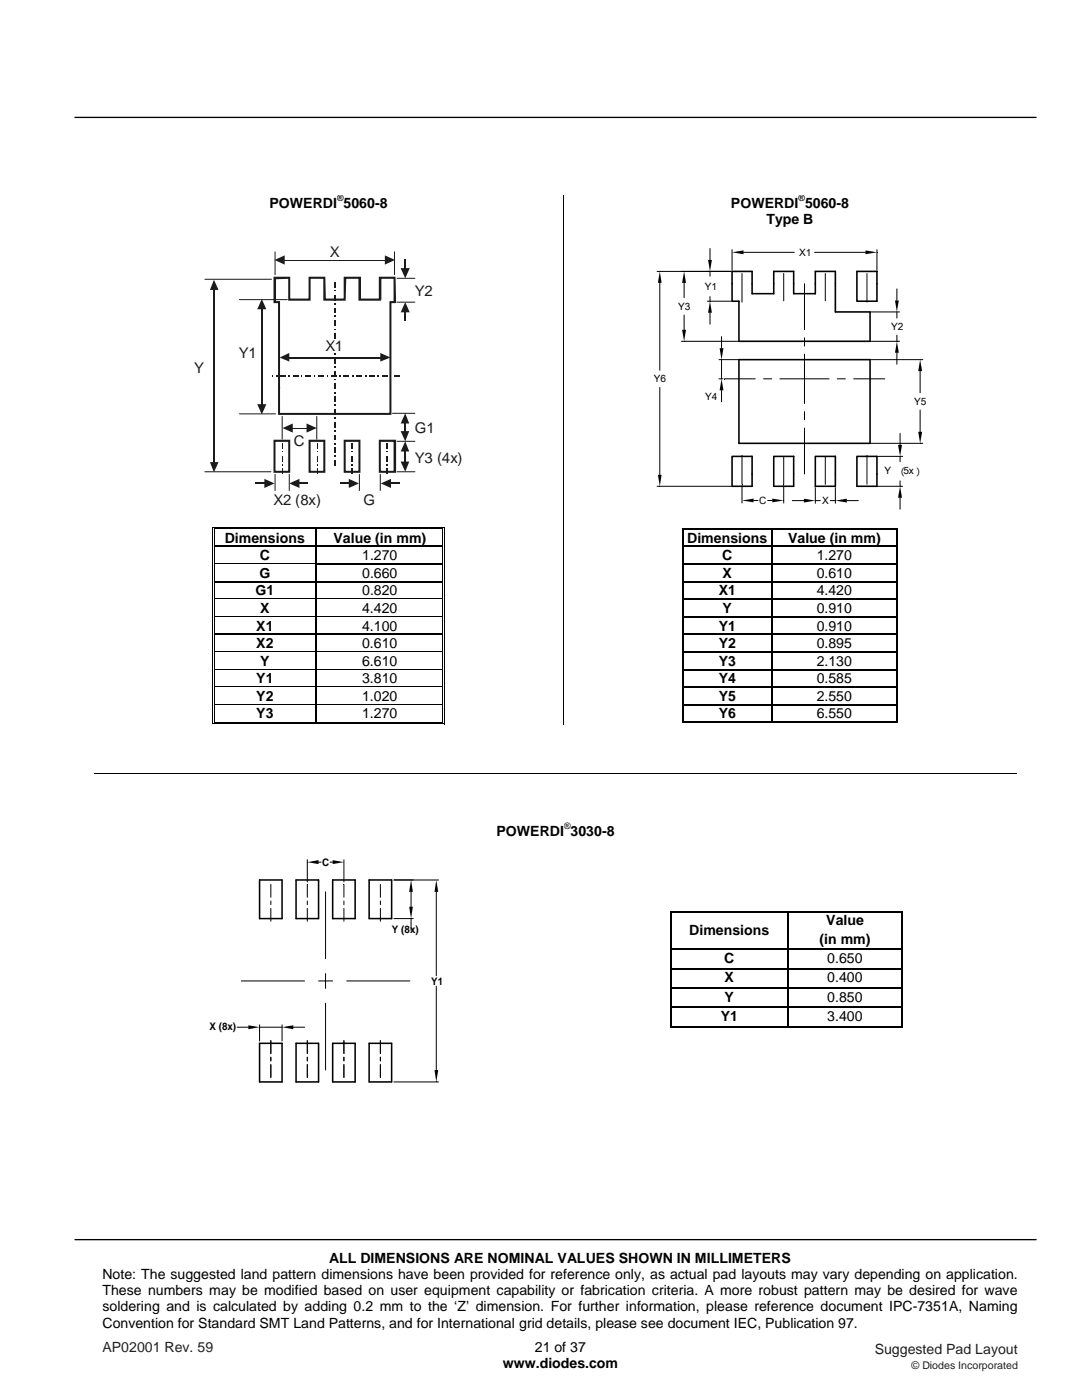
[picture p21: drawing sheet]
<svg xmlns="http://www.w3.org/2000/svg" width="216mm" height="279mm" viewBox="0 0 216 279" stroke-linecap="round" stroke-linejoin="round" font-family="sans-serif">
<defs><g id="words">
<g font-size="2.9" fill="#1f1a17">
<text x="65.8" y="51.3">X</text>
<text x="82.8" y="59">Y2</text>
<text x="47.7" y="71.5">Y1</text>
<text x="64.9" y="70.1">X1</text>
<text x="38.7" y="74.4">Y</text>
<text x="58.6" y="89.1">C</text>
<text x="82.8" y="86.3">G1</text>
<text x="82.8" y="92.4">Y3 (4x)</text>
<text x="54.6" y="100.7">X2 (8x)</text>
<text x="72.5" y="100.7">G</text>
</g>
<g font-size="2.8">
<text x="53.8" y="41.5">POWERDI 5060-8</text>
<text x="145.9" y="41.5">POWERDI 5060-8</text>
<text x="152.9" y="44.8">Type B</text>
<text x="44.9" y="108.3">Dimensions</text>
<text x="51.8" y="111.8">C</text>
<text x="66.6" y="108.3">Value (in mm)</text>
<text x="72.3" y="111.8">1.270</text>
<text x="137.1" y="108.3">Dimensions</text>
<text x="144.1" y="111.8">C</text>
<text x="157.3" y="108.3">Value (in mm)</text>
<text x="163" y="111.8">1.270</text>
<text x="51" y="118.8">G1</text>
<text x="51.8" y="115.3">G</text>
<text x="72.3" y="118.8">0.820</text>
<text x="72.3" y="115.3">0.660</text>
<text x="143.4" y="118.8">X1</text>
<text x="144.2" y="115.3">X</text>
<text x="163" y="118.8">4.420</text>
<text x="163" y="115.3">0.610</text>
<text x="51.1" y="125.8">X1</text>
<text x="51.9" y="122.3">X</text>
<text x="72.3" y="122.3">4.420</text>
<text x="72.3" y="125.8">4.100</text>
<text x="143.4" y="125.8">Y1</text>
<text x="144.2" y="122.3">Y</text>
<text x="163" y="125.8">0.910</text>
<text x="163" y="122.3">0.910</text>
<text x="51.1" y="129.3">X2</text>
<text x="72.3" y="129.3">0.610</text>
<text x="143.4" y="129.3">Y2</text>
<text x="163" y="129.3">0.895</text>
<text x="51.1" y="136.4">Y1</text>
<text x="51.9" y="132.8">Y</text>
<text x="72.3" y="132.8">6.610</text>
<text x="72.3" y="136.4">3.810</text>
<text x="143.4" y="132.8">Y3</text>
<text x="143.4" y="136.4">Y4</text>
<text x="163" y="132.8">2.130</text>
<text x="163" y="136.4">0.585</text>
<text x="51.1" y="139.9">Y2</text>
<text x="51.1" y="143.4">Y3</text>
<text x="72.3" y="139.9">1.020</text>
<text x="72.3" y="143.4">1.270</text>
<text x="143.4" y="139.9">Y5</text>
<text x="143.4" y="143.4">Y6</text>
<text x="163" y="139.9">2.550</text>
<text x="163" y="143.4">6.550</text>
<text x="99.1" y="166.8">POWERDI 3030-8</text>
<text x="164.9" y="184.7">Value</text>
<text x="137.5" y="186.5">Dimensions</text>
<text x="163.5" y="188.3">(in mm)</text>
<text x="144.5" y="192.2">C</text>
<text x="144.6" y="196">X</text>
<text x="165.1" y="196">0.400</text>
<text x="165.1" y="192.2">0.650</text>
<text x="143.8" y="203.8">Y1</text>
<text x="144.6" y="199.9">Y</text>
<text x="165.1" y="203.8">3.400</text>
<text x="165.1" y="199.9">0.850</text>
<text x="65.7" y="252">ALL DIMENSIONS ARE NOMINAL VALUES SHOWN IN MILLIMETERS</text>
<text x="20.4" y="255.2">Note: The suggested land pattern dimensions have been provided for reference only, as actual pad layouts may vary depending on application.</text>
<text x="20.4" y="258.5">These numbers may be modified based on user equipment capability or fabrication criteria. A more robust pattern may be desired for wave</text>
<text x="20.4" y="261.7">soldering and is calculated by adding 0.2 mm to the ‘Z’ dimension. For further information, please reference document IPC-7351A, Naming</text>
<text x="20.4" y="265">Convention for Standard SMT Land Patterns, and for International grid details, please see document IEC, Publication 97.</text>
<text x="106.7" y="269.8">21 of 37</text>
<text x="100.3" y="273.1">www.diodes.com</text>
</g>
<g font-size="2.8" fill="#231f20">
<text x="20.4" y="269.8">AP02001 Rev. 59</text>
<text x="174.5" y="270.2">Suggested Pad Layout</text>
</g>
<g font-size="2.1">
<text x="64.3" y="172.8">C</text>
<text x="78.2" y="186.2">Y (8x)</text>
<text x="86" y="196.5">Y1</text>
<text x="41.8" y="205.5">X (8x)</text>
</g>
<text font-size="2.1" fill="#231f20" x="181.9" y="273.1">© Diodes Incorporated</text>
<g font-size="2">
<text x="159.5" y="51.1">X1</text>
<text x="140.6" y="57.9">Y1</text>
<text x="135.3" y="61.9">Y3</text>
<text x="177.8" y="65.9">Y2</text>
<text x="130.5" y="76.3">Y6</text>
<text x="140.7" y="79.8">Y4</text>
<text x="182.4" y="80.8">Y5</text>
<text x="176.5" y="94.7">Y</text>
<text x="180.3" y="94.7">5x</text>
<text x="180.5" y="95.2" transform="rotate(-90 180.5 95.2)">︵</text>
<text x="184.5" y="95.2" transform="rotate(-90 184.5 95.2)">︶</text>
<text x="151.5" y="100.6">C</text>
<text x="164" y="100.6">X</text>
</g>
<g font-size="1.8">
<text x="67.2" y="40.1">®</text>
<text x="159.3" y="40.1">®</text>
<text x="112.5" y="165.4">®</text>
</g>
</g></defs>
<path d="M15 23.4h191.7M15 247.4h191.7" fill="none" stroke="#000" stroke-width=".26"/>
<path d="M112.4 38.9v66.2" fill="none" stroke="#000" stroke-width=".2"/>
<g fill="#fff">
<path d="M42.9 105.7h20.1v3.2h-20.1z"/>
<path d="M43.3 105.7h19.1v3.2h-19.1z"/>
</g>
<path d="M42.4 105.1h.1v.6h-.1zM42.4 105.1h.5v.2h-.5zM42.7 105.5h.2v.2h-.2zM42.7 105.5h.2v.1h-.2z" fill="#000"/>
<path d="M42.9 105.2h20.1M42.9 105.6h20.1" fill="none" stroke="#000" stroke-width=".2"/>
<path d="M42.9 105.6l20.1 .1z" fill="#fff"/>
<path d="M42.4 108.9h.1v.3h-.1zM42.7 108.9h.2v.3h-.2zM63 105.6l.2 .1zM63 105.1h.5v.2h-.5zM63 105.5h.5v.1h-.5zM63 108.9h.2v.3h-.2zM88.3 105.1h.5v.2h-.5zM88.3 105.5h.1v.2h-.1zM88.3 105.5h.1v.1h-.1zM88.3 108.9h.1v.3h-.1zM88.6 105.1h.2v.6h-.2zM88.6 108.9h.2v.3h-.2z" fill="#000"/>
<path d="M42.5 105.7v3.2M42.5 109.2v3.2M42.8 105.7v3.2M42.8 109.2v3.2M63.5 105.2h24.8M63.5 105.6h24.8M88.3 105.7v3.2M88.3 109.2v3.2M88.7 105.7v3.2M88.7 109.2v3.2" fill="none" stroke="#000" stroke-width=".2"/>
<path d="M42.9 109.1h20.1M63.1 105.7v3.2M63.1 109.2v3.2M63.2 109.1h25.1" fill="none" stroke="#000" stroke-width=".25"/>
<g fill="#fff">
<path d="M42.9 112.7h20.1v3.2h-20.1z"/>
<path d="M43.3 112.7h19.1v3.2h-19.1z"/>
</g>
<path d="M42.4 112.4h.1v.3h-.1zM42.7 112.4h.2v.3h-.2z" fill="#000"/>
<path d="M42.9 112.6h20.1" fill="none" stroke="#000" stroke-width=".25"/>
<path d="M42.9 112.7h20.1z" fill="#fff"/>
<path d="M42.4 115.9h.1v.3h-.1zM42.7 115.9h.2v.3h-.2zM63 112.4h.2v.3h-.2zM63 115.9h.2v.3h-.2zM88.3 112.4h.1v.3h-.1zM88.3 115.9h.1v.3h-.1zM88.6 112.4h.2v.3h-.2zM88.6 115.9h.2v.3h-.2z" fill="#000"/>
<path d="M42.9 116.1h20.1M63.1 112.7v3.2M63.1 116.2v3.2M63.2 112.6h25.1M63.2 116.1h25.1" fill="none" stroke="#000" stroke-width=".25"/>
<path d="M42.5 112.7v3.2M42.5 116.2v3.2M42.8 112.7v3.2M42.8 116.2v3.2M88.3 112.7v3.2M88.3 116.2v3.2M88.7 112.7v3.2M88.7 116.2v3.2" fill="none" stroke="#000" stroke-width=".2"/>
<g fill="#fff">
<path d="M42.9 119.7h20.1v3.3h-20.1z"/>
<path d="M43.3 119.7h19.1v3.3h-19.1z"/>
<path d="M63.2 119.7h25v3.3h-25z"/>
<path d="M63.8 119.7h24v3.3h-24z"/>
</g>
<path d="M42.4 119.4h.1v.3h-.1zM42.7 119.4h.2v.3h-.2z" fill="#000"/>
<path d="M42.9 119.6h20.1" fill="none" stroke="#000" stroke-width=".25"/>
<path d="M42.9 119.7h20.1z" fill="#fff"/>
<path d="M63 119.4h.2v.3h-.2z" fill="#000"/>
<path d="M63.2 119.6h25.1" fill="none" stroke="#000" stroke-width=".25"/>
<path d="M63.2 119.7h25.1z" fill="#fff"/>
<path d="M88.3 119.4h.1v.3h-.1zM88.6 119.4h.2v.3h-.2z" fill="#000"/>
<path d="M42.5 119.7v3.3M42.8 119.7v3.3M88.3 119.7v3.3M88.7 119.7v3.3" fill="none" stroke="#000" stroke-width=".2"/>
<path d="M63.1 119.7v3.3" fill="none" stroke="#000" stroke-width=".25"/>
<g fill="#fff">
<path d="M42.9 123.2h20.1v3.3h-20.1z"/>
<path d="M43.3 123.2h19.1v3.3h-19.1z"/>
<path d="M63.2 123.2h25v3.3h-25z"/>
<path d="M63.8 123.2h24v3.3h-24z"/>
</g>
<path d="M42.4 123h.1v.2h-.1zM42.7 123h.2v.2h-.2z" fill="#000"/>
<path d="M42.9 123.1h20.1" fill="none" stroke="#000" stroke-width=".25"/>
<path d="M42.9 123.2h20.1z" fill="#fff"/>
<path d="M63 123h.2v.2h-.2z" fill="#000"/>
<path d="M63.2 123.1h25.1" fill="none" stroke="#000" stroke-width=".25"/>
<path d="M63.2 123.2h25.1z" fill="#fff"/>
<path d="M88.3 123h.1v.2h-.1zM88.6 123h.2v.2h-.2z" fill="#000"/>
<path d="M42.5 123.2v3.3M42.8 123.2v3.3M88.3 123.2v3.3M88.7 123.2v3.3" fill="none" stroke="#000" stroke-width=".2"/>
<path d="M63.1 123.2v3.3" fill="none" stroke="#000" stroke-width=".25"/>
<g fill="#fff">
<path d="M42.9 126.7h20.1v3.3h-20.1z"/>
<path d="M43.3 126.7h19.1v3.3h-19.1z"/>
<path d="M63.2 126.7h25v3.3h-25z"/>
<path d="M63.8 126.7h24v3.3h-24z"/>
</g>
<path d="M42.4 126.5h.1v.2h-.1zM42.7 126.5h.2v.2h-.2z" fill="#000"/>
<path d="M42.9 126.6h20.1" fill="none" stroke="#000" stroke-width=".25"/>
<path d="M42.9 126.7h20.1z" fill="#fff"/>
<path d="M63 126.5h.2v.2h-.2z" fill="#000"/>
<path d="M63.2 126.6h25.1" fill="none" stroke="#000" stroke-width=".25"/>
<path d="M63.2 126.7h25.1z" fill="#fff"/>
<path d="M88.3 126.5h.1v.2h-.1zM88.6 126.5h.2v.2h-.2z" fill="#000"/>
<path d="M42.5 126.7v3.3M42.8 126.7v3.3M88.3 126.7v3.3M88.7 126.7v3.3" fill="none" stroke="#000" stroke-width=".2"/>
<path d="M63.1 126.7v3.3" fill="none" stroke="#000" stroke-width=".25"/>
<g fill="#fff">
<path d="M42.9 130.2h20.1v3.3h-20.1z"/>
<path d="M43.3 130.2h19.1v3.3h-19.1z"/>
<path d="M63.2 130.2h25v3.3h-25z"/>
<path d="M63.8 130.2h24v3.3h-24z"/>
</g>
<path d="M42.4 130h.1v.3h-.1zM42.7 130h.2v.3h-.2z" fill="#000"/>
<path d="M42.9 130.1h20.1" fill="none" stroke="#000" stroke-width=".25"/>
<path d="M42.9 130.2l20.1 .1z" fill="#fff"/>
<path d="M63 130h.2v.3h-.2z" fill="#000"/>
<path d="M63.2 130.1h25.1" fill="none" stroke="#000" stroke-width=".25"/>
<path d="M63.2 130.2l25.1 .1z" fill="#fff"/>
<path d="M88.3 130h.1v.3h-.1zM88.6 130h.2v.3h-.2z" fill="#000"/>
<path d="M42.5 130.3v3.2M42.8 130.3v3.2M88.3 130.3v3.2M88.7 130.3v3.2" fill="none" stroke="#000" stroke-width=".2"/>
<path d="M63.1 130.3v3.2" fill="none" stroke="#000" stroke-width=".25"/>
<g fill="#fff">
<path d="M42.9 133.8h20.1v3.2h-20.1z"/>
<path d="M43.3 133.8h19.1v3.2h-19.1z"/>
<path d="M63.2 133.8h25v3.2h-25z"/>
<path d="M63.8 133.8h24v3.2h-24z"/>
</g>
<path d="M42.4 133.5h.1v.3h-.1zM42.7 133.5h.2v.3h-.2z" fill="#000"/>
<path d="M42.9 133.6h20.1" fill="none" stroke="#000" stroke-width=".25"/>
<path d="M42.9 133.8h20.1z" fill="#fff"/>
<path d="M63 133.5h.2v.3h-.2z" fill="#000"/>
<path d="M63.2 133.6h25.1" fill="none" stroke="#000" stroke-width=".25"/>
<path d="M63.2 133.8h25.1z" fill="#fff"/>
<path d="M88.3 133.5h.1v.3h-.1zM88.6 133.5h.2v.3h-.2z" fill="#000"/>
<path d="M42.5 133.8v3.2M42.8 133.8v3.2M88.3 133.8v3.2M88.7 133.8v3.2" fill="none" stroke="#000" stroke-width=".2"/>
<path d="M63.1 133.8v3.2" fill="none" stroke="#000" stroke-width=".25"/>
<g fill="#fff">
<path d="M42.9 137.3h20.1v3.2h-20.1z"/>
<path d="M43.3 137.3h19.1v3.2h-19.1z"/>
<path d="M63.2 137.3h25v3.2h-25z"/>
<path d="M63.8 137.3h24v3.2h-24z"/>
</g>
<path d="M42.4 137h.1v.3h-.1zM42.7 137h.2v.3h-.2z" fill="#000"/>
<path d="M42.9 137.1h20.1" fill="none" stroke="#000" stroke-width=".25"/>
<path d="M42.9 137.2l20.1 .1z" fill="#fff"/>
<path d="M63 137h.2v.3h-.2z" fill="#000"/>
<path d="M63.2 137.1h25.1" fill="none" stroke="#000" stroke-width=".25"/>
<path d="M63.2 137.2l25.1 .1z" fill="#fff"/>
<path d="M88.3 137h.1v.3h-.1zM88.6 137h.2v.3h-.2z" fill="#000"/>
<path d="M42.5 137.3v3.2M42.8 137.3v3.2M88.3 137.3v3.2M88.7 137.3v3.2" fill="none" stroke="#000" stroke-width=".2"/>
<path d="M63.1 137.3v3.2" fill="none" stroke="#000" stroke-width=".25"/>
<g fill="#fff">
<path d="M42.9 140.8h20.1v3.2h-20.1z"/>
<path d="M43.3 140.8h19.1v3.2h-19.1z"/>
<path d="M63.2 140.8h25v3.2h-25z"/>
<path d="M63.8 140.8h24v3.2h-24z"/>
</g>
<path d="M42.4 140.5h.1v.3h-.1zM42.7 140.5h.2v.3h-.2z" fill="#000"/>
<path d="M42.9 140.6h20.1" fill="none" stroke="#000" stroke-width=".25"/>
<path d="M42.9 140.8h20.1z" fill="#fff"/>
<path d="M63 140.5h.2v.3h-.2z" fill="#000"/>
<path d="M63.2 140.6h25.1" fill="none" stroke="#000" stroke-width=".25"/>
<path d="M63.2 140.8h25.1z" fill="#fff"/>
<g fill="#000">
<path d="M136.2 105.4v.3zM136.2 105.4l.2 .1zM136.2 108.9v.3zM136.2 112.4v.3zM136.2 115.9v.3zM136.2 119.4v.3zM136.3 105.6l.1 .1zM136.3 108.9l.1 .3zM136.3 112.4l.1 .3zM136.3 115.9l.1 .3zM136.3 119.4l.1 .3zM153.9 105.7h.2z"/>
<path d="M153.9 105.4l.2 .1zM153.9 105.6l.2 .1zM153.9 108.9h.2v.3h-.2zM153.9 112.4h.2v.3h-.2zM153.9 115.9h.2v.3h-.2zM153.9 119.4h.2v.3h-.2zM178.9 105.4l.2 .1zM178.9 105.6l.1 .1zM178.9 108.9l.1 .3zM178.9 112.4l.1 .3zM178.9 115.9l.1 .3zM178.9 119.4l.1 .3z"/>
<path d="M179 105.4l.1 .3zM179 108.9l.1 .3zM179 112.4l.1 .3zM179 115.9l.1 .3zM179 119.4l.1 .3zM136.2 123v.2zM136.2 126.5v.2zM136.2 130v.3zM136.2 133.5v.3zM136.2 137v.3zM136.3 123l.1 .2zM136.3 126.5l.1 .2z"/>
<path d="M136.3 130l.1 .3zM136.3 133.5l.1 .3zM136.3 137l.1 .3zM153.9 123h.2v.2h-.2zM153.9 126.5h.2v.2h-.2zM153.9 130h.2v.3h-.2zM153.9 133.5h.2v.3h-.2zM153.9 137h.2v.3h-.2zM178.9 123l.1 .2zM178.9 126.5l.1 .2zM178.9 130l.1 .3zM178.9 133.5l.1 .3z"/>
<path d="M178.9 137l.1 .3zM179 123l.1 .2zM179 126.5l.1 .2zM179 130l.1 .3zM179 133.5l.1 .3zM179 137l.1 .3zM42.4 144.4h.5v.1h-.5zM42.7 144h.2v.2h-.2zM63 144h.5v.2h-.5zM88.3 140.5h.1v.3h-.1zM88.3 144.4h.5v.1h-.5zM88.3 144h.1v.2h-.1z"/>
<path d="M88.6 140.5h.2v.3h-.2zM88.6 144h.2v.5h-.2zM136.2 140.5v.3zM136.2 144.2l.2 .1zM136.3 140.5l.1 .3zM136.3 144l.1 .1zM153.9 140.5h.2v.3h-.2zM178.9 140.5l.1 .3zM178.9 144.2l.2 .1zM178.9 144l.1 .1zM179 140.5l.1 .3zM179 144l.1 .3z"/>
<path d="M133.7 181.8l.1 .3zM133.7 181.8l.2 .1zM133.7 189.3l.1 .3zM133.7 193.2l.1 .2zM133.7 197l.1 .3zM133.9 182v.1zM133.9 189.3v.3zM133.9 193.2v.2zM133.9 197v.3zM157.1 182.1h.3zM157.1 181.8l.3 .1zM157.1 182l.3 .1z"/>
<path d="M157.1 189.3h.3v.3h-.3zM157.1 193.2h.3v.2h-.3zM157.1 197h.3v.3h-.3zM179.9 181.8l.2 .1zM179.9 182l.1 .1zM179.9 189.3l.1 .3zM179.9 193.2l.1 .2zM179.9 197l.1 .3zM180 181.8l.1 .3zM180 189.3l.1 .3zM180 193.2l.1 .2zM180 197l.1 .3z"/>
<path d="M133.7 200.9l.1 .3zM133.7 204.9l.2 .1zM133.9 200.9v.3zM133.9 204.8v.1zM157.1 200.9h.3v.3h-.3zM179.9 200.9l.1 .3zM179.9 204.9l.2 .1zM179.9 204.8l.1 .1zM180 200.9l.1 .3zM180 204.8l.1 .2z"/>
</g>
<g fill="none" stroke="#000" stroke-width=".2">
<path d="M112.4 105.1v39.4M136.2 105.7v3.2M136.2 109.2v3.2M136.2 112.7v3.2M136.2 116.2v3.2M136.2 119.7v3.3M136.4 105.7v3.2M136.4 109.2v3.2M136.4 112.7v3.2M136.4 116.2v3.2M136.4 119.7v3.3M136.4 105.5h17.5"/>
<path d="M136.4 105.6h17.5M154.1 105.5h24.8M154.1 105.6h24.8M178.9 105.7v3.2M178.9 109.2v3.2M178.9 112.7v3.2M178.9 116.2v3.2M178.9 119.7v3.3M179.1 105.7v3.2M179.1 109.2v3.2M179.1 112.7v3.2M179.1 116.2v3.2"/>
<path d="M179.1 119.7v3.3M136.2 123.2v3.3M136.2 126.7v3.3M136.2 130.3v3.2M136.2 133.8v3.2M136.2 137.3v3.2M136.4 123.2v3.3M136.4 126.7v3.3M136.4 130.3v3.2M136.4 133.8v3.2M136.4 137.3v3.2M178.9 123.2v3.3"/>
<path d="M178.9 126.7v3.3M178.9 130.3v3.2M178.9 133.8v3.2M178.9 137.3v3.2M179.1 123.2v3.3M179.1 126.7v3.3M179.1 130.3v3.2M179.1 133.8v3.2M179.1 137.3v3.2M18.8 154.4h184.1M42.5 140.8v3.7M42.8 140.8v3.2"/>
<path d="M42.9 144.5h45.4M42.9 144.1h20.1M63.5 144.1h24.8M88.3 140.8v3.2M88.7 140.8v3.2M136.2 140.8v3.5M136.4 140.8v3.2M136.4 144.2h42.5M136.4 144.1h17.5M154.1 144.1h24.8M178.9 140.8v3.2M179.1 140.8v3.2"/>
<path d="M133.7 182.1v7.2M133.7 189.6v3.6M133.7 193.4v3.6M133.7 197.3v3.6M133.9 182.1v7.2M133.9 189.6v3.6M133.9 193.4v3.6M133.9 197.3v3.6M133.9 181.9h23.2M133.9 182.1h23.2M157.4 181.9h22.5M157.4 182.1h22.5"/>
<path d="M179.9 182.1v7.2M179.9 189.6v3.6M179.9 193.4v3.6M179.9 197.3v3.6M180.1 182.1v7.2M180.1 189.6v3.6M180.1 193.4v3.6M180.1 197.3v3.6M133.7 201.2v3.8M133.9 201.2v3.6M133.9 205h46M133.9 204.8h23.2"/>
<path d="M157.4 204.8h22.5M179.9 201.2v3.6M180.1 201.2v3.6"/>
</g>
<g fill="none" stroke="#000" stroke-width=".25">
<path d="M136.4 109.1h17.5M136.4 112.6h17.5M136.4 116.1h17.5M136.4 119.6h17.5M154 105.7v3.2M154 109.2v3.2M154 112.7v3.2M154 116.2v3.2M154 119.7v3.3M154.1 109.1h24.8M154.1 112.6h24.8M154.1 116.1h24.8"/>
<path d="M154.1 119.6h24.8M136.4 123.1h17.5M136.4 126.6h17.5M136.4 130.1h17.5M136.4 133.6h17.5M136.4 137.1h17.5M154 123.2v3.3M154 126.7v3.3M154 130.3v3.2M154 133.8v3.2M154 137.3v3.2M154.1 123.1h24.8"/>
<path d="M154.1 126.6h24.8M154.1 130.1h24.8M154.1 133.6h24.8M154.1 137.1h24.8M63.1 140.8v3.2M136.4 140.6h17.5M154 140.8v3.3M154.1 140.6h24.8M133.9 189.4h23.2M133.9 193.3h23.2M133.9 197.2h23.2M157.3 182.1v7.2"/>
<path d="M157.3 189.6v3.6M157.3 193.4v3.6M157.3 197.3v3.6M157.4 189.4h22.5M157.4 193.3h22.5M157.4 197.2h22.5M133.9 201h23.2M157.3 201.2v3.7M157.4 201h22.5"/>
</g>
<path d="M54.9 55.4h2.8v4.4h4.1v-4.4h2.9v4.4h4.1v-4.4h3l-.1 4.4h4.1v-4.4h2.9v4.9h-.8v22.3h-22.2v-22.3h-.8z" fill-rule="evenodd" fill="#fff"/>
<g fill="#1f1a17">
<path d="M78.7 75h1.1v.2h-1.1z"/>
<path d="M77.9 75h.2v.2h-.2z"/>
<path d="M76.2 75h1.1v.2h-1.1z"/>
<path d="M75.4 75h.2v.2h-.2z"/>
<path d="M73.6 75h1.2v.2h-1.2z"/>
<path d="M72.8 75h.2v.2h-.2z"/>
<path d="M71.1 75h1.1v.2h-1.1z"/>
<path d="M70.3 75h.2v.2h-.2z"/>
<path d="M68.6 75h1.1v.2h-1.1z"/>
<path d="M67.8 75h.2v.2h-.2z"/>
<path d="M66 75h1.2v.2h-1.2z"/>
<path d="M65.2 75h.2v.2h-.2z"/>
<path d="M63.5 75h1.1v.2h-1.1z"/>
<path d="M62.7 75h.2v.2h-.2z"/>
<path d="M61 75h1.1v.2h-1.1z"/>
<path d="M60.2 75h.1v.2h-.1z"/>
<path d="M58.4 75h1.1v.2h-1.1z"/>
<path d="M57.6 75h.2v.2h-.2z"/>
<path d="M55.9 75h1.1v.2h-1.1z"/>
<path d="M55.1 75h.2v.2h-.2z"/>
<path d="M54.4 75l.1 .2z"/>
<path d="M66.7 91.8h.3v1h-.3z"/>
<path d="M66.7 90.9h.3v.3h-.3z"/>
<path d="M66.7 89.3h.3v1h-.3z"/>
<path d="M66.7 88.4h.3v.3h-.3z"/>
<path d="M66.7 86.8h.3v1h-.3z"/>
<path d="M66.7 85.9h.3v.2h-.3z"/>
<path d="M66.7 84.2h.3v1h-.3z"/>
<path d="M66.7 83.3h.3v.3h-.3z"/>
<path d="M66.7 81.7h.3v1h-.3z"/>
<path d="M66.7 80.8h.3v.2h-.3z"/>
<path d="M66.7 79.1h.3v1.1h-.3z"/>
<path d="M66.7 78.2h.3v.2h-.3z"/>
<path d="M66.7 76.6h.3v1h-.3z"/>
<path d="M66.7 75.7h.3v.2h-.3z"/>
<path d="M66.7 74.1h.3v1h-.3z"/>
<path d="M66.7 73.2h.3v.2h-.3z"/>
<path d="M66.7 71.5h.3v1.1h-.3z"/>
<path d="M66.7 70.6h.3v.2h-.3z"/>
<path d="M66.7 69h.3v1h-.3z"/>
<path d="M66.7 68.1h.3v.2h-.3z"/>
<path d="M66.7 66.5h.3v1h-.3z"/>
<path d="M66.7 65.6h.3v.2h-.3z"/>
<path d="M66.7 63.9h.3v1.1h-.3z"/>
<path d="M66.7 63h.3v.2h-.3z"/>
<path d="M66.7 61.4h.3v1h-.3z"/>
<path d="M66.7 60.5h.3v.2h-.3z"/>
<path d="M66.7 58.9h.3v1h-.3z"/>
<path d="M66.7 58h.3v.2h-.3z"/>
<path d="M66.7 56.3h.3v1.1h-.3z"/>
<path d="M55.7 82.4h22.2v.4h-22.2zM77.9 82.6h.2v.2h-.2zM77.7 81.6h.4v1h-.4zM77.7 77.4h.4v4.2h-.4zM77.7 66.8h.4v10.6h-.4zM77.7 62.8h.4v4h-.4zM77.7 60.3h.4v2.5h-.4zM77.7 60.1h.2v.2h-.2zM77.9 60.1h.8v.4h-.8zM78.7 60.3h.3v.2h-.3zM78.5 55.4h.4l.1 4.9h-.5zM78.7 55.2h.2v.2h-.2zM75.8 55.2h2.9v.4h-2.9zM75.6 55.2h.2v.2h-.2zM75.6 55.4h.5v4.4h-.5zM75.8 59.8h.3l-.1 .2h-.2zM71.7 59.6h4.1v.4h-4.1zM71.5 59.8h.2v.2h-.2zM71.5 55.4h.5v4.4h-.5zM71.8 55.2h.2v.2h-.2zM68.8 55.2h3v.4h-3zM68.6 55.2h.2v.2h-.2zM68.6 55.4h.5l-.1 4.4h-.4zM68.8 59.8h.2v.2h-.2zM64.7 59.6h4.1v.4h-4.1zM64.5 59.8h.2v.2h-.2zM64.5 55.4h.4l.1 4.4h-.5zM64.7 55.2h.2v.2h-.2zM61.8 55.2h2.9v.4h-2.9zM61.6 55.2h.2v.2h-.2zM61.6 55.4h.4v4.4h-.4zM61.8 59.8h.2v.2h-.2zM57.7 59.6h4.1v.4h-4.1zM57.5 59.8h.2v.2h-.2zM57.5 55.4h.4v4.4h-.4zM57.7 55.2h.2v.2h-.2zM54.9 55.2h2.8v.4l-2.8 .1zM54.6 55.2h.3v.2h-.3zM54.6 55.4h.5v4.9h-.5zM54.6 60.3h.3v.2h-.3zM54.9 60.1h.8v.4h-.8zM55.7 60.1h.2v.2h-.2zM55.5 60.3h.4v2.5h-.4zM55.5 62.8h.4v4.1h-.4zM55.5 66.9h.4v10.5h-.4zM55.7 77.4h.2zM55.5 77.4h.4v4.1h-.4zM55.5 81.5h.4v1.1h-.4zM55.5 82.6h.2v.2h-.2z"/>
</g>
<path d="M54.9 94.7v3.2M57.7 94.7v3.2" fill="none" stroke="#1f1a17" stroke-width=".2"/>
<g fill="#1f1a17">
<path d="M59.6 96.4h1.9v.2h-1.9z"/>
<path d="M51 96.4h1.9v.2h-1.9z"/>
<path d="M80.8 51.8h.2v1.9h-.2z"/>
<path d="M80.8 62.1h.2v1.8h-.2z"/>
</g>
<g fill="#1f1a17">
<path d="M57.7 96.5l2.1-.9v1.8z" fill-rule="evenodd"/>
<path d="M52.7 95.6l2.1 .9-2.1 .9v-1.8l2.1 .9z" fill-rule="evenodd"/>
<path d="M79.9 53.5h1.9l-.9 2 .9-2-.9 2z" fill-rule="evenodd"/>
<path d="M80.9 60.3l.9 2h-1.9z" fill-rule="evenodd"/>
</g>
<path d="M61.8 88h2.9v6.1h-2.9z" fill="#fff"/>
<path d="M64.5 88h.4v6.1h-.4zM64.7 87.8h.2v.2h-.2zM61.8 87.8h2.9v.4h-2.9zM61.6 87.8h.2v.2h-.2zM61.6 88h.4v6.1h-.4zM61.6 94.1h.2v.3h-.2zM61.8 94h2.9v.4h-2.9zM64.7 94.1h.2v.3h-.2z" fill="#1f1a17"/>
<path d="M54.8 88h2.9v6.1h-2.9z" fill="#fff"/>
<g fill="#1f1a17">
<path d="M56.2 88.5h.2v1h-.2z"/>
<path d="M56.2 90.1h.2v.2h-.2z"/>
<path d="M56.2 91h.2v1h-.2z"/>
<path d="M56.2 92.6h.2v.2h-.2z"/>
<path d="M56.2 93.5h.2v1.1h-.2z"/>
<path d="M63.2 88.5h.2v1h-.2z"/>
<path d="M63.2 90.1h.2v.2h-.2z"/>
<path d="M63.2 91h.2v1h-.2z"/>
<path d="M63.2 92.6h.2v.2h-.2z"/>
<path d="M63.2 93.5h.2v1.1h-.2z"/>
<path d="M57.5 88h.4v6.1h-.4zM57.7 87.8h.2v.2h-.2zM54.8 87.8h2.9v.4h-2.9zM54.6 87.8h.2v.2h-.2zM54.6 88h.4v6.1h-.4zM54.6 94.1h.2v.3h-.2zM54.8 94h2.9v.4h-2.9zM57.7 94.1h.2v.3h-.2z"/>
</g>
<path d="M75.8 88h2.9v6.1h-2.9z" fill="#fff"/>
<path d="M78.5 88h.5v6.1h-.5zM78.7 87.8h.3v.2h-.3zM75.8 87.8h2.9v.4h-2.9zM75.6 87.8h.2v.2h-.2zM75.6 88h.4v6.1h-.4zM75.6 94.1h.2v.3h-.2zM75.8 94h2.9v.4h-2.9zM78.7 94.1h.3v.3h-.3z" fill="#1f1a17"/>
<path d="M68.8 88h2.9v6.1h-2.9z" fill="#fff"/>
<g fill="#1f1a17">
<path d="M70.2 88.5h.2v1h-.2z"/>
<path d="M70.2 90.1h.2v.2h-.2z"/>
<path d="M70.2 91h.2v1h-.2z"/>
<path d="M70.2 92.6h.2v.2h-.2z"/>
<path d="M70.2 93.5h.2v1.1h-.2z"/>
<path d="M77.2 88.5h.2v1h-.2z"/>
<path d="M77.2 90.1h.2v.2h-.2z"/>
<path d="M77.2 91h.2v1h-.2z"/>
<path d="M77.2 92.6h.2v.2h-.2z"/>
<path d="M77.2 93.5h.2v1.1h-.2z"/>
<path d="M71.5 88h.4v6.1h-.4zM71.7 87.8h.2v.2h-.2zM68.8 87.8h2.9v.4h-2.9zM68.6 87.8h.2v.2h-.2zM68.6 88h.4v6.1h-.4zM68.6 94.1h.2v.3h-.2zM68.8 94h2.9v.4h-2.9zM71.7 94.1h.2v.3h-.2z"/>
</g>
<path d="M54.9 50.3v4.5M78.7 50.3v4.5" fill="none" stroke="#1f1a17" stroke-width=".2"/>
<path d="M76.8 51l2 .9-2 .9 2-.9-2 .9z" fill-rule="evenodd" fill="#1f1a17"/>
<path d="M56.7 51.9h20.3" fill="none" stroke="#1f1a17" stroke-width=".2"/>
<path d="M54.8 51.9l2-.9v1.8z" fill-rule="evenodd" fill="#1f1a17"/>
<path d="M40.9 55.7h13.3M40.9 94.1h13.2" fill="none" stroke="#1f1a17" stroke-width=".2"/>
<path d="M41.9 92.2h1.7l-.9 2.1z" fill-rule="evenodd" fill="#1f1a17"/>
<path d="M42.7 57.7v34.7" fill="none" stroke="#1f1a17" stroke-width=".21"/>
<path d="M42.7 55.8l.9 2.1h-1.7z" fill-rule="evenodd" fill="#1f1a17"/>
<path d="M47.8 59.8h9.5M47.8 82.6h7.2" fill="none" stroke="#1f1a17" stroke-width=".2"/>
<path d="M51.3 80.7h1.8l-.9 2z" fill-rule="evenodd" fill="#1f1a17"/>
<path d="M52.2 61.5v19.4" fill="none" stroke="#1f1a17" stroke-width=".21"/>
<g fill="#1f1a17">
<path d="M52.2 59.7l.9 2h-1.8z" fill-rule="evenodd"/>
<path d="M75.9 70.4l2 1-2 .8 2-.8-2 .8z" fill-rule="evenodd"/>
</g>
<path d="M57.6 71.4h18.5" fill="none" stroke="#1f1a17" stroke-width=".21"/>
<path d="M55.8 71.4l1.9-1v1.8z" fill-rule="evenodd" fill="#1f1a17"/>
<path d="M79.2 55.5h3.6M79.2 60.3h3.6M56.3 83.1v4.6M63.2 83.1v4.6" fill="none" stroke="#1f1a17" stroke-width=".2"/>
<path d="M61.2 84.5l2 .9-2 .9 2-.9-2 .9z" fill-rule="evenodd" fill="#1f1a17"/>
<path d="M58.3 85.4h3" fill="none" stroke="#1f1a17" stroke-width=".2"/>
<path d="M56.4 85.4l2-.9v1.8z" fill-rule="evenodd" fill="#1f1a17"/>
<path d="M71.7 94.7v3.2M75.9 94.7v3.2" fill="none" stroke="#1f1a17" stroke-width=".2"/>
<g fill="#1f1a17">
<path d="M77.8 96.4h1.9v.2h-1.9z"/>
<path d="M68 96.4h1.8v.2h-1.8z"/>
</g>
<g fill="#1f1a17">
<path d="M76 96.5l2-.9v1.8z" fill-rule="evenodd"/>
<path d="M69.6 95.6l2 .9-2 .9v-1.8l2 .9z" fill-rule="evenodd"/>
</g>
<path d="M78.3 82.5h4.5M79.2 94.1h3.6M79.2 88.1h3.6" fill="none" stroke="#1f1a17" stroke-width=".2"/>
<path d="M79.9 92.1h1.8l-.8 2z" fill-rule="evenodd" fill="#1f1a17"/>
<path d="M80.9 89.9v2.3" fill="none" stroke="#1f1a17" stroke-width=".21"/>
<g fill="#1f1a17">
<path d="M80.9 88.1l.8 2h-1.8z" fill-rule="evenodd"/>
<path d="M79.9 86h1.8l-.8 2.1z" fill-rule="evenodd"/>
<path d="M80.9 82.5l.8 2h-1.8z" fill-rule="evenodd"/>
</g>
<path d="M80.8 84.3h.2v1.8h-.2z" fill="#1f1a17"/>
<path d="M64.3 67.8h4.7v2.4h-4.7z" fill="#fff"/>
<path d="M146.1 54.2h4v4.4h4.3v-4.4h4v4.4h4.3v-4.4h4v8.1h6.9v5.8h-26.2v-8h-1.3zM171 54.2h4v5.9h-4zM147.4 71.8h26.2v16.7h-26.2zM146.1 91.1h4v5.9h-4zM154.4 91.1h4v5.9h-4zM162.7 91.1h4v5.9h-4zM171 91.1h4v5.9h-4z" fill="none" stroke="#000" stroke-width=".32"/>
<g fill="none" stroke="#000" stroke-width=".2">
<path d="M131.1 54.2h14.7M131.7 56.5v17.4M136.5 56.5v2.9M141.7 49.6v2.3M141.7 54.2v.9M141.7 59.2v.9M146.1 49.8v4.1M148.1 54.6v5.7M148.4 50.4h10.1M156.4 54.6v5.4M160.5 56.6v9.2M162.5 50.4h10.2"/>
<path d="M164.7 54.6v5.4M173 54.6v5.7M175 49.8v4.1M179 57.7v2.3M131.7 77.3v17.5M136 68.1h11.2M136.5 62.9v2.9M141.1 60.1h4.7M141.7 62.4v2.3M143.5 75.6h.7M143.5 71.8h3.7M144 67.2v2.3"/>
<path d="M144 71.8v3.8M144 77.9v2.3M144.5 75.6h6.2M152.4 75.6h1.6M155.6 75.6h9.8M160.5 67.4v1.7M160.5 70.7v9.8M167.1 75.6h1.6M170.3 75.6h6.3M173.9 71.8h10.2M173.9 62.3h5.6M173.9 68.1h5.6"/>
<path d="M179 62.3v1.2M179 66.9v1.2M179 70.4v2.3M183.6 74.1v4.3M131.1 97h14.7M148.1 90.9v5.7M148.1 96.9v3.5M150.4 99.9h.9M153.2 99.9h.9M156.4 91.2v5.4M156.4 96.9v3.5M158.1 99.9h2.3"/>
<path d="M160.5 82.1v1.7M160.5 85.4v9.2M162.7 97.3v3.1M162.7 99.9h1M164.7 91.2v5.4M165.7 99.9h1M166.7 97.3v3.1M169 99.9h2.3M173 90.9v5.7M173.9 88.5h10.2M175.2 97h4.9M175.2 91.1h4.9"/>
<path d="M179.6 86.5v2.3M179.6 91.1v1.1M179.6 96v1M179.6 99.3v2.3M183.6 81.8v4.4M54 176.5v2.6M54 179.8v.8M61.3 171.6v4.4M61.3 176.5v2.6M61.3 179.8v.8M63.6 172.1h.5M65 178v13.3"/>
<path d="M65.9 172.1h.5M68.6 171.6v4.4M68.6 176.5v2.6M68.6 179.8v.8M75.9 176.5v2.6M75.9 179.8v.8M78.6 175.6h8.9M82 178v3M87.1 178v16.7M48.2 195.8h12.6M54 181.3v2.6M61.3 181.3v2.6"/>
<path d="M63.6 195.8h2.8M65 194.3v3M68.6 181.3v2.6M69.2 195.8h12.6M75.9 181.3v2.6M78.6 183.3h3.9M82 183.3v2.4M87.1 196.8v16.8M47.3 205h2.3M51.8 205h4.5M51.8 204.5v3.3M54 207.7v2.5"/>
<path d="M54 211v.7M54 212.5v2.5M56.3 204.5v3.3M58.5 205h2.3M61.3 207.7v2.5M61.3 211v.7M61.3 212.5v2.5M65 200.2v13.4M68.6 207.7v2.5M68.6 211v.7M68.6 212.5v2.5M75.9 207.7v2.5"/>
<path d="M75.9 211v.7M75.9 212.5v2.5M78.6 215.9h8.9"/>
</g>
<g fill="#000">
<path d="M131.7 54.2l.3 2.3h-.7zM136.5 54.2l.4 2.3h-.8zM141.3 51.9h.7l-.3 2.3zM146.1 50.4l2.3-.4v.7zM172.7 50l2.3 .4-2.3 .3zM178.6 60h.7l-.3 2.3zM136.1 65.8h.8l-.4 2.3zM141.7 60.1l.3 2.3h-.7zM144 75.6l.4 2.3h-.8zM143.6 69.5h.8l-.4 2.3zM179 68.1l.3 2.3h-.7zM183.6 71.8l.4 2.3h-.8z"/>
<path d="M131.3 94.8h.7l-.3 2.2zM148.1 99.9l2.3-.4v.7zM154.1 99.5l2.3 .4-2.3 .3zM160.4 99.5l2.3 .4-2.3 .4zM166.7 99.9l2.3-.4v.8zM179.2 88.8h.8l-.4 2.3zM179.6 97l.4 2.3h-.8zM183.2 86.2h.8l-.4 2.3zM61.3 172.1l2.3-.4v.7zM66.4 171.7l2.2 .4-2.2 .3zM82 175.6l.4 2.4h-.8zM87.1 175.6l.3 2.4h-.7z"/>
<path d="M81.6 181h.8l-.4 2.3zM49.6 204.6l2.2 .4-2.2 .4zM56.3 205l2.2-.4v.8zM86.7 213.6h.7l-.3 2.3z"/>
</g>
<path d="M51.8 175.6h4.5v7.7h-4.5zM59.1 175.6h4.5v7.7h-4.5zM66.4 175.6h4.5v7.7h-4.5zM73.7 175.6h4.4v7.7h-4.4zM51.8 208.2h4.5v7.7h-4.5zM59.1 208.2h4.5v7.7h-4.5zM66.4 208.2h4.5v7.7h-4.5zM73.7 208.2h4.4v7.7h-4.4z" fill="none" stroke="#000" stroke-width=".31"/>
<use href="#words"/>
</svg>
